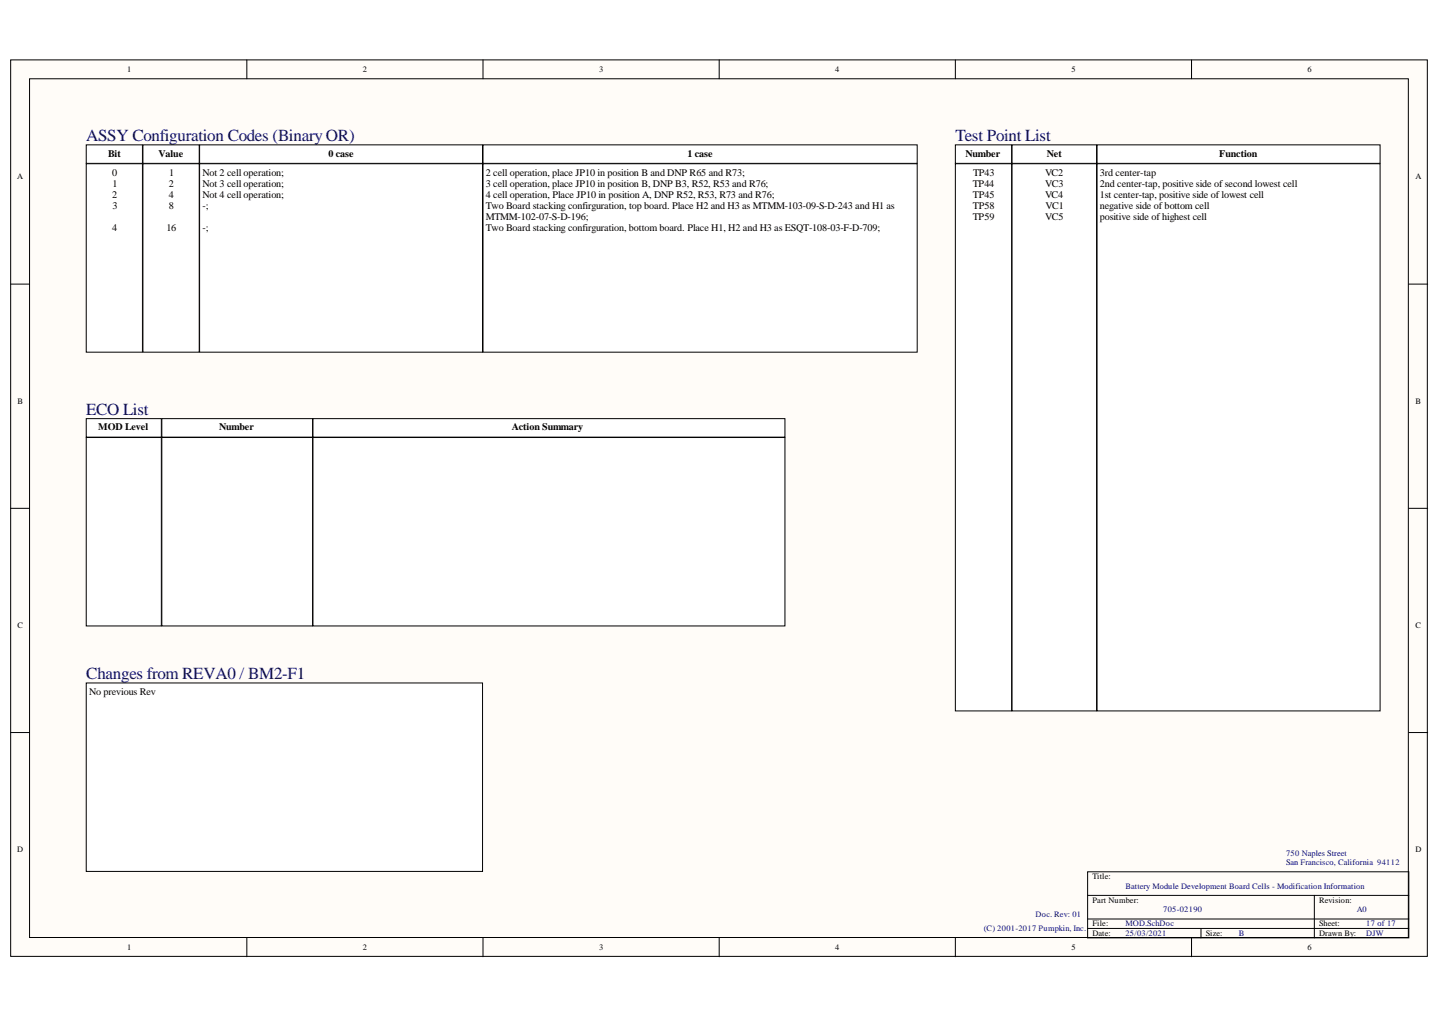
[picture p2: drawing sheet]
<svg xmlns="http://www.w3.org/2000/svg" width="297mm" height="210mm" viewBox="0 0 297 210" stroke-linecap="round" stroke-linejoin="round" font-family="sans-serif">
<defs><g id="words">
<g font-size="3.5" fill="#000080">
<text x="17.8" y="29.1">ASSY Configuration Codes (Binary OR)</text>
<text x="197.1" y="29.1">Test Point List</text>
<text x="17.8" y="85.5">ECO List</text>
<text x="17.8" y="140">Changes from REVA0 / BM2-F1</text>
</g>
<g font-size="2.1">
<text x="22.3" y="32.3">Bit</text>
<text x="32.7" y="32.3">Value</text>
<text x="67.8" y="32.3">0 case</text>
<text x="141.8" y="32.3">1 case</text>
<text x="199.2" y="32.3">Number</text>
<text x="216" y="32.3">Net</text>
<text x="251.5" y="32.3">Function</text>
<text x="23.1" y="36.2">0</text>
<text x="23.1" y="40.8">2</text>
<text x="23.2" y="38.5">1</text>
<text x="34.8" y="38.5">2</text>
<text x="34.8" y="40.8">4</text>
<text x="34.9" y="36.2">1</text>
<text x="41.8" y="36.2">Not 2 cell operation;</text>
<text x="41.8" y="38.5">Not 3 cell operation;</text>
<text x="41.8" y="40.8">Not 4 cell operation;</text>
<text x="100.2" y="36.2">2 cell operation, place JP10 in position B and DNP R65 and R73;</text>
<text x="100.2" y="38.5">3 cell operation, place JP10 in position B, DNP B3, R52, R53 and R76;</text>
<text x="100.2" y="40.8">4 cell operation, Place JP10 in position A, DNP R52, R53, R73 and R76;</text>
<text x="200.7" y="38.5">TP44</text>
<text x="200.7" y="40.8">TP45</text>
<text x="200.7" y="36.2">TP43</text>
<text x="215.6" y="40.8">VC4</text>
<text x="215.6" y="36.2">VC2</text>
<text x="215.6" y="38.5">VC3</text>
<text x="226.9" y="36.2">3rd center-tap</text>
<text x="226.9" y="38.5">2nd center-tap, positive side of second lowest cell</text>
<text x="226.9" y="40.8">1st center-tap, positive side of lowest cell</text>
<text x="23.1" y="47.6">4</text>
<text x="23.2" y="43">3</text>
<text x="34.3" y="47.6">16</text>
<text x="34.9" y="43">8</text>
<text x="41.8" y="43">-;</text>
<text x="41.8" y="47.6">-;</text>
<text x="100.2" y="43">Two Board stacking confirguration, top board. Place H2 and H3 as MTMM-103-09-S-D-243 and H1 as</text>
<text x="100.2" y="45.3">MTMM-102-07-S-D-196;</text>
<text x="100.2" y="47.6">Two Board stacking confirguration, bottom board. Place H1, H2 and H3 as ESQT-108-03-F-D-709;</text>
<text x="200.7" y="45.3">TP59</text>
<text x="200.7" y="43">TP58</text>
<text x="215.6" y="45.3">VC5</text>
<text x="215.7" y="43">VC1</text>
<text x="226.9" y="43">negative side of bottom cell</text>
<text x="226.9" y="45.3">positive side of highest cell</text>
<text x="20.3" y="88.7">MOD Level</text>
<text x="45.2" y="88.7">Number</text>
<text x="105.6" y="88.7">Action Summary</text>
<text x="18.4" y="143.3">No previous Rev</text>
</g>
<g font-size="1.7">
<text x="26.2" y="14.8">1</text>
<text x="74.9" y="14.8">2</text>
<text x="123.6" y="14.8">3</text>
<text x="172.3" y="14.8">4</text>
<text x="221.1" y="14.8">5</text>
<text x="269.7" y="14.8">6</text>
<text x="3.6" y="37">A</text>
<text x="292" y="37">A</text>
<text x="3.6" y="83.2">B</text>
<text x="292" y="83.2">B</text>
<text x="3.6" y="129.5">C</text>
<text x="292" y="129.5">C</text>
<text x="3.6" y="175.7">D</text>
<text x="292" y="175.7">D</text>
<text x="225.3" y="181.3">Title:</text>
<text x="225.3" y="191">File:</text>
<text x="225.3" y="186.1">Part Number:</text>
<text x="272.1" y="186.1">Revision:</text>
<text x="272.1" y="191">Sheet:</text>
<text x="26.2" y="195.9">1</text>
<text x="74.9" y="195.9">2</text>
<text x="123.6" y="195.9">3</text>
<text x="172.3" y="195.9">4</text>
<text x="221.1" y="195.9">5</text>
<text x="225.3" y="193">Date:</text>
<text x="248.7" y="193">Size:</text>
<text x="269.7" y="195.9">6</text>
<text x="272.1" y="193">Drawn By:</text>
</g>
<g font-size="1.7" fill="#000080">
<text x="265.3" y="176.4">750 Naples Street</text>
<text x="265.3" y="178.4">San Francisco, California 94112</text>
<text x="232.1" y="183.2">Battery Module Development Board Cells - Modification Information</text>
<text x="202.9" y="192">(C) 2001-2017 Pumpkin, Inc.</text>
<text x="213.6" y="189.1">Doc. Rev: 01</text>
<text x="232.1" y="191">MOD.SchDoc</text>
<text x="239.9" y="188.1">705-02190</text>
<text x="279.9" y="188.1">A0</text>
<text x="281.8" y="191">17 of 17</text>
<text x="232.1" y="193">25/03/2021</text>
<text x="255.5" y="193">B</text>
<text x="281.8" y="193">DJW</text>
</g>
</g></defs>
<g fill="#fffcf8" stroke="#000" stroke-width=".21">
<path d="M2.2 12.3h292.2v184.9h-292.2z"/>
<path d="M6.1 16.2h284.4v177.1h-284.4z"/>
</g>
<g fill="none" stroke="#000" stroke-width=".21">
<path d="M50.9 12.3v3.9M99.6 12.3v3.9M148.4 12.3v3.9M197.1 12.3v3.9M245.8 12.3v3.9M2.2 58.6h3.9M290.6 58.6h3.9M2.2 104.8h3.9M290.6 104.8h3.9M2.2 151h3.9M290.6 151h3.9M224.4 179.8h66.2v13.6h-66.2z"/>
<path d="M50.9 193.4v3.9M99.6 193.4v3.9M148.4 193.4v3.9M197.1 193.4v3.9M224.4 184.6h66.2M224.4 189.5h66.2M224.4 191.4h66.2M245.8 193.4v3.9M247.7 191.4v2M271.1 184.6v8.8"/>
</g>
<g fill="#fff" stroke="#000" stroke-width=".21">
<path d="M17.8 29.9h11.6v3.8h-11.6z"/>
<path d="M29.5 29.9h11.6v3.8h-11.6z"/>
<path d="M41.2 29.9h58.3v3.8h-58.3z"/>
<path d="M17.8 33.8h11.6v38.8h-11.6z"/>
<path d="M29.5 33.8h11.6v38.8h-11.6z"/>
<path d="M41.2 33.8h58.3v38.8h-58.3z"/>
<path d="M99.6 29.9h89.6v3.8h-89.6z"/>
<path d="M99.6 33.8h89.6v38.8h-89.6z"/>
<path d="M197.1 29.9h11.6v3.8h-11.6z"/>
<path d="M208.8 29.9h17.4v3.8h-17.4z"/>
<path d="M197.1 33.8h11.6v112.8h-11.6z"/>
<path d="M208.8 33.8h17.4v112.8h-17.4z"/>
<path d="M226.3 29.9h58.4v3.8h-58.4z"/>
<path d="M226.3 33.8h58.4v112.8h-58.4z"/>
<path d="M17.8 140.8h81.7v38.9h-81.7z"/>
<path d="M33.4 86.3h31.1v3.8h-31.1z"/>
<path d="M64.6 86.3h97.3v3.8h-97.3z"/>
<path d="M33.4 90.2h31.1v38.9h-31.1z"/>
<path d="M64.6 90.2h97.3v38.9h-97.3z"/>
<path d="M17.8 86.3h15.5v3.8h-15.5z"/>
<path d="M17.8 90.2h15.5v38.9h-15.5z"/>
</g>
<use href="#words"/>
</svg>
